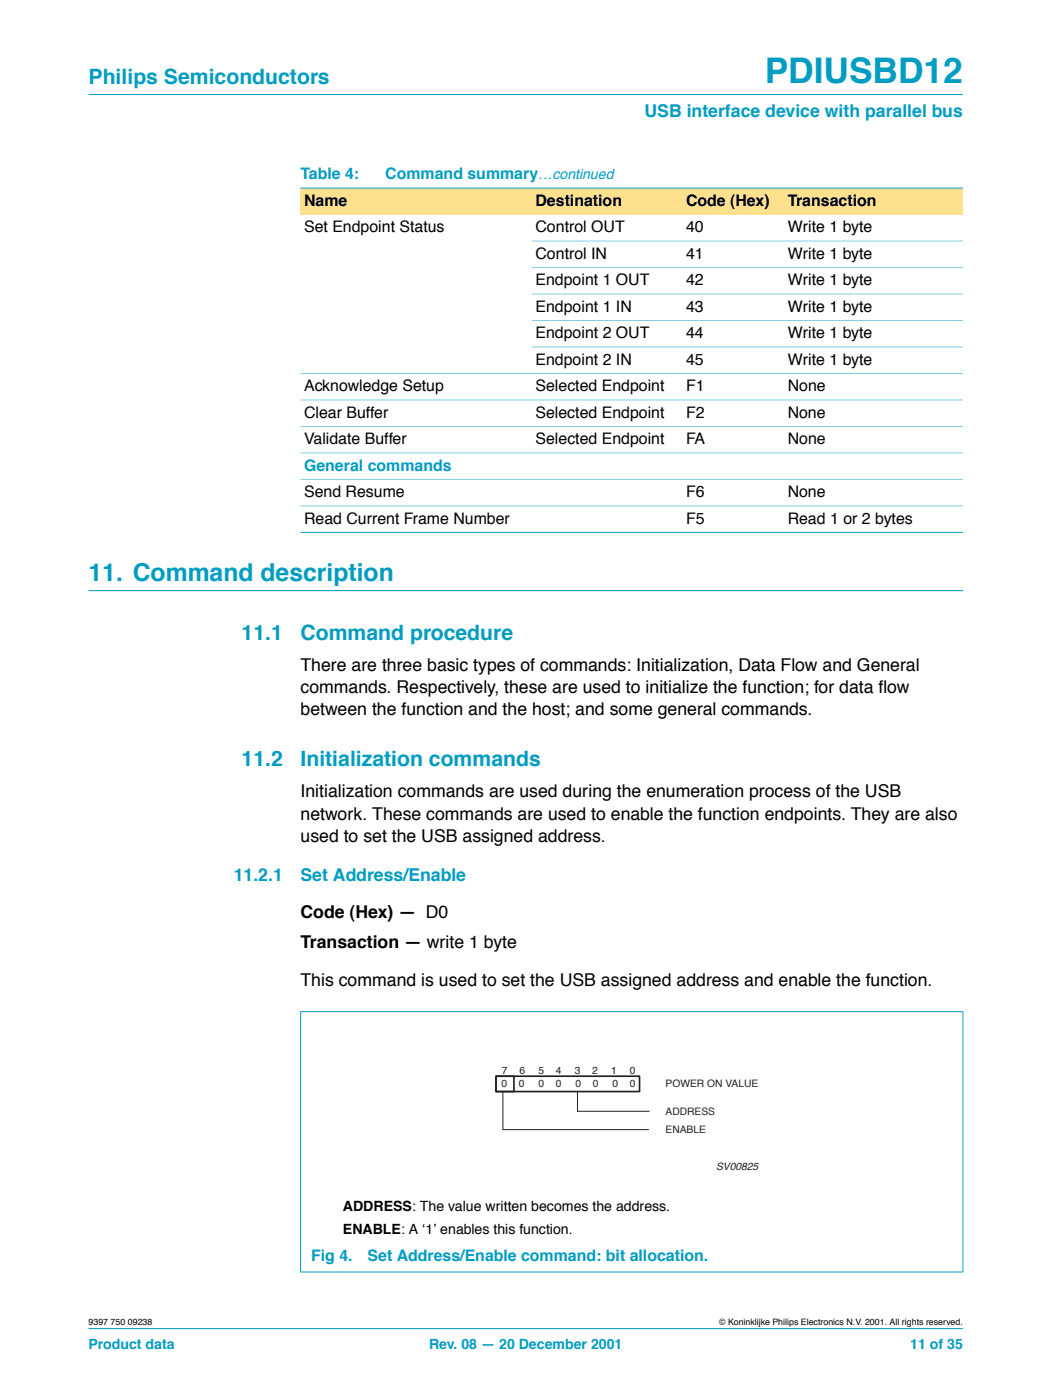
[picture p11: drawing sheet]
<svg xmlns="http://www.w3.org/2000/svg" width="210mm" height="280mm" viewBox="0 0 210 280" stroke-linecap="round" stroke-linejoin="round" font-family="sans-serif">
<defs><g id="words">
<text font-size="7.1" fill="#009cc2" x="152.7" y="16.5">PDIUSBD12</text>
<text font-size="4.9" fill="#009cc2" x="17.7" y="116">11. Command description</text>
<g font-size="4.2" fill="#009cc2">
<text x="17.7" y="16.8">Philips Semiconductors</text>
<text x="48.3" y="127.9">11.1</text>
<text x="60" y="127.9">Command procedure</text>
<text x="48.3" y="153.1">11.2</text>
<text x="60" y="153.1">Initialization commands</text>
</g>
<g font-size="3.5" fill="#009cc2">
<text x="128.7" y="23.4">USB interface device with parallel bus</text>
<text x="46.7" y="176.1">11.2.1</text>
<text x="60" y="176.1">Set Address/Enable</text>
</g>
<g font-size="3.5">
<text x="60" y="134.1">There are three basic types of commands: Initialization, Data Flow and General</text>
<text x="60" y="138.5">commands. Respectively, these are used to initialize the function; for data f</text>
<text x="60" y="143">between the function and the host; and some general commands.</text>
<text x="175.5" y="138.5">low</text>
<text x="60" y="159.4">Initialization commands are used during the enumeration process of the USB</text>
<text x="60" y="163.8">network. These commands are used to enable the function endpoints. They are also</text>
<text x="60" y="168.2">used to set the USB assigned address.</text>
<text x="60" y="183.5">Code (Hex) — D0</text>
<text x="60" y="189.3">Transaction — write 1 byte</text>
<text x="60" y="196.9">This command is used to set the USB assigned address and enable the function.</text>
</g>
<g font-size="3.2" fill="#009cc2">
<text x="60" y="35.8">Table 4:</text>
<text x="77" y="35.8">Command summary…continued</text>
<text x="60.7" y="94">General commands</text>
<text x="62.1" y="252.1">Fig 4.</text>
<text x="73.4" y="252.1">Set Address/Enable command: bit allocation.</text>
</g>
<g font-size="3.2">
<text x="60.7" y="41.1">Name</text>
<text x="107" y="41.1">Destination</text>
<text x="137" y="41.1">Code (Hex)</text>
<text x="157.3" y="41.1">Transaction</text>
<text x="60.7" y="46.4">Set Endpoint Status</text>
<text x="107" y="46.4">Control OUT</text>
<text x="137" y="46.4">40</text>
<text x="157.3" y="46.4">Write 1 byte</text>
<text x="107" y="51.7">Control IN</text>
<text x="137" y="51.7">41</text>
<text x="157.3" y="51.7">Write 1 byte</text>
<text x="107" y="57">Endpoint 1 OUT</text>
<text x="137" y="57">42</text>
<text x="157.3" y="57">Write 1 byte</text>
<text x="107" y="62.3">Endpoint 1 IN</text>
<text x="137" y="62.3">43</text>
<text x="157.3" y="62.3">Write 1 byte</text>
<text x="107" y="67.6">Endpoint 2 OUT</text>
<text x="137" y="67.6">44</text>
<text x="157.3" y="67.6">Write 1 byte</text>
<text x="107" y="72.9">Endpoint 2 IN</text>
<text x="137" y="72.9">45</text>
<text x="157.3" y="72.9">Write 1 byte</text>
<text x="60.7" y="78.2">Acknowledge Setup</text>
<text x="60.7" y="83.5">Clear Buffer</text>
<text x="107" y="83.5">Selected Endpoint</text>
<text x="107" y="78.2">Selected Endpoint</text>
<text x="137" y="83.5">F2</text>
<text x="137" y="78.2">F1</text>
<text x="157.3" y="83.5">None</text>
<text x="157.3" y="78.2">None</text>
<text x="60.7" y="88.7">Validate Buffer</text>
<text x="107" y="88.7">Selected Endpoint</text>
<text x="137" y="88.7">FA</text>
<text x="157.3" y="88.7">None</text>
<text x="60.7" y="99.3">Send Resume</text>
<text x="137" y="99.3">F6</text>
<text x="157.3" y="99.3">None</text>
<text x="60.7" y="104.6">Read Current Frame Number</text>
<text x="137" y="104.6">F5</text>
<text x="157.3" y="104.6">Read 1 or 2 bytes</text>
</g>
<g font-size="2.8">
<text x="68.5" y="241.9">ADDRESS: The value written becomes the address.</text>
<text x="68.5" y="246.5">ENABLE: A ‘1’ enables this function.</text>
</g>
<g font-size="2.8" fill="#009cc2">
<text x="17.7" y="269.5">Product data</text>
<text x="85.7" y="269.5">Rev. 08 — 20 December 2001</text>
<text x="181.8" y="269.5">11 of 35</text>
</g>
<g font-size="2.1" fill="#231f20">
<text x="100.2" y="214.6">7</text>
<text x="103.8" y="214.6">6</text>
<text x="107.6" y="214.6">5</text>
<text x="111" y="214.6">4</text>
<text x="114.8" y="214.6">3</text>
<text x="118.3" y="214.6">2</text>
<text x="122.1" y="214.6">1</text>
<text x="125.8" y="214.6">0</text>
<text x="100.2" y="217.1">0</text>
<text x="103.6" y="217.1">0</text>
<text x="107.6" y="217.1">0</text>
<text x="111" y="217.1">0</text>
<text x="114.9" y="217.1">0</text>
<text x="118.4" y="217.1">0</text>
<text x="122.3" y="217.1">0</text>
<text x="125.8" y="217.1">0</text>
<text x="132.9" y="217.1">POWER ON VALUE</text>
<text x="132.9" y="222.8">ADDRESS</text>
<text x="132.9" y="226.5">ENABLE</text>
<text x="143" y="233.9">SV00825</text>
</g>
<g font-size="1.8">
<text x="17.7" y="264.8">9397 750 09238</text>
<text x="143.7" y="264.8">© Koninklijke Philips Electronics N.V. 2001. All rights reserved.</text>
</g>
</g></defs>
<g fill="#009ec4" stroke="#009ec4" stroke-width=".2">
<path d="M17.7 18.9h174.6z"/>
<path d="M17.7 265.5h174.6z"/>
</g>
<path d="M17.7 118h174.7" fill="none" stroke="#009cc2" stroke-width=".21"/>
<g fill="#ffe08c">
<path d="M60 37.6h46.2v5.3h-46.2z" fill-rule="evenodd"/>
<path d="M106.2 37.6h30.1v5.3h-30.1z" fill-rule="evenodd"/>
<path d="M136.3 37.6h20.3v5.3h-20.3z" fill-rule="evenodd"/>
<path d="M156.6 37.6h35.7v5.3h-35.7z" fill-rule="evenodd"/>
</g>
<g fill="#009ec4" stroke="#009ec4" stroke-width=".2">
<path d="M60 37.6h132.3z"/>
<path d="M60 106.4h132.3z"/>
<path d="M60 202.2v51.9z"/>
<path d="M192.3 202.2v51.9z"/>
<path d="M60 202.2h132.4z"/>
<path d="M60 254.2h132.4z"/>
</g>
<g fill="#80cfe2" stroke="#80cfe2" stroke-width=".2">
<path d="M106.2 48.2h86.1z"/>
<path d="M106.2 53.5h86.1z"/>
<path d="M106.2 58.8h86.1z"/>
<path d="M106.2 64h86.1z"/>
<path d="M106.2 69.3h86.1z"/>
<path d="M60 74.6h132.3z"/>
<path d="M60 79.9h132.3z"/>
<path d="M60 85.2h132.3z"/>
<path d="M60 90.5h132.3z"/>
<path d="M60 95.8h132.3z"/>
<path d="M60 101.1h132.3z"/>
</g>
<path d="M100.4 218.1v7.6h29.1M115.3 218.1v4h14.4" fill="none" stroke="#231f20" stroke-width=".2"/>
<path d="M99.1 215.1h28.6v3h-28.6zM99.1 215.1h3.5v3h-3.5z" fill="none" stroke="#231f20" stroke-width=".33"/>
<use href="#words"/>
</svg>
